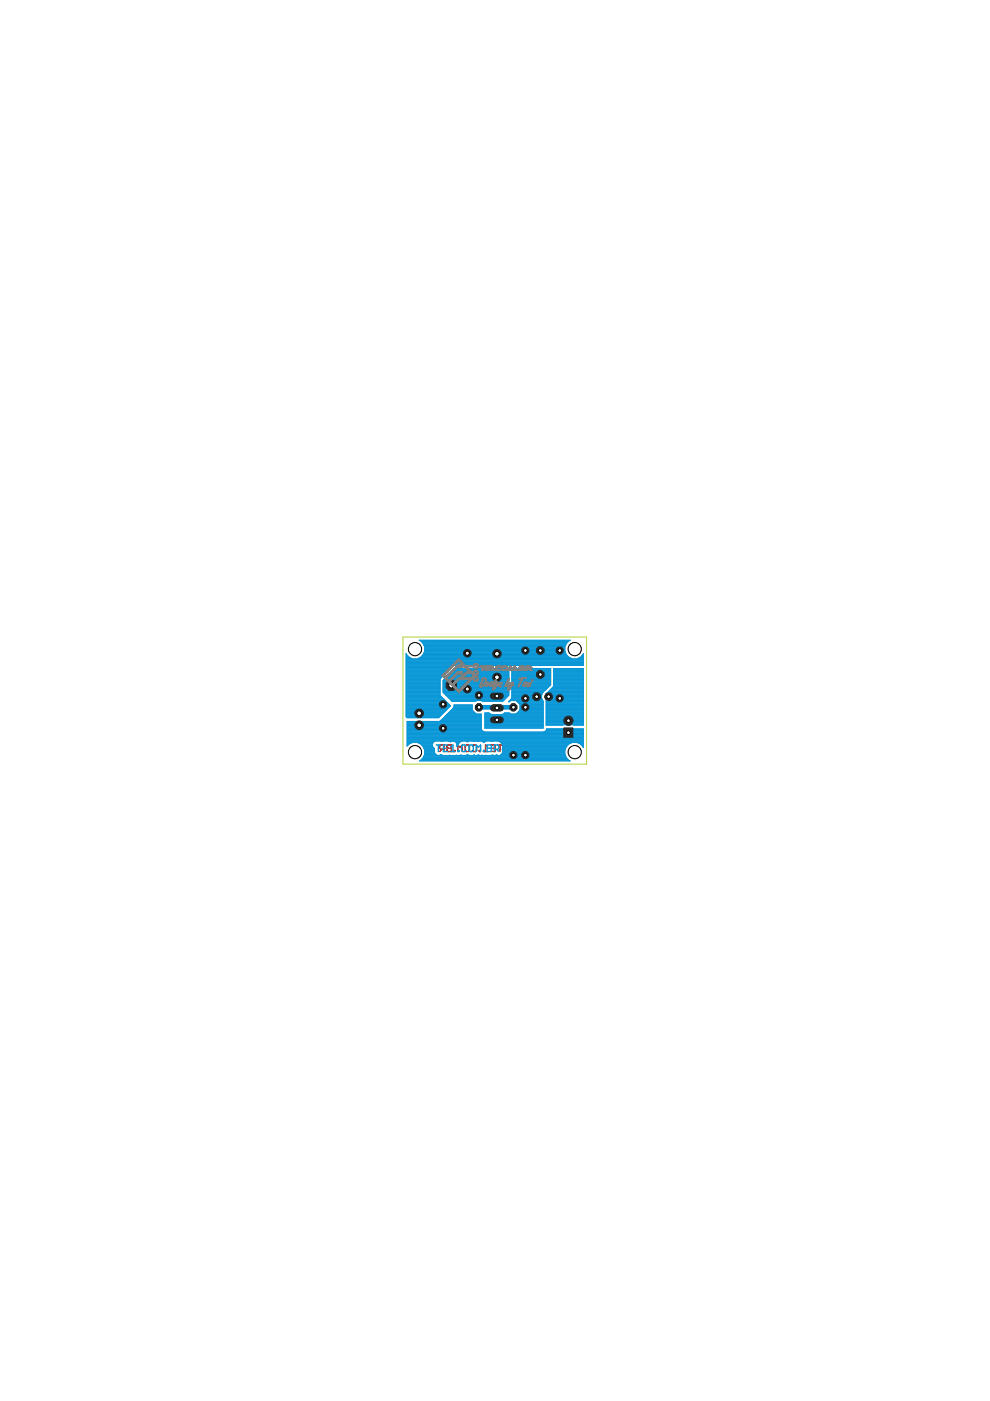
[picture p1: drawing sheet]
<svg xmlns="http://www.w3.org/2000/svg" width="210mm" height="297mm" viewBox="0 0 210 297" stroke-linecap="round" stroke-linejoin="round" font-family="sans-serif">
<g fill="none" stroke="#c90d0c" stroke-width=".3">
<path d="M93.7 158.9l-.5 .4M94.1 158.9h-.6l-.3-.3v-.4l.3-.3h.6v1.4M94.7 158.2l.3-.3h.7v1.4h-.7l-.3-.2 .3-.5zM95 158.6h.7M96.2 159.1h.3v.2h-.3zM97.1 159.3v-1.4l.4 .5 .5-.5v1.4M98.6 158.2l.2-.3h.5l.2 .3v.9l-.2 .2h-.5l-.2-.2zM100.1 158.2l.3-.3h.4l.3 .3v.9l-.3 .2h-.4l-.3-.2M101.6 159.1h.3v.2h-.3zM102.5 159.3h.9M103.4 158.4l-.5-.5v1.4M104 157.9h.9v1.4h-.9"/>
<path d="M104.5 158.6h.4M105.5 157.9h1M106 157.9v1.4"/>
</g>
<circle cx="118.7" cy="148.1" r=".8" fill="#282828" stroke="#282828" stroke-width=".21"/>
<circle cx="118.7" cy="148.1" r=".4" fill="#fff" stroke="#000" stroke-width=".21"/>
<circle cx="118.7" cy="137.9" r=".8" fill="#282828" stroke="#282828" stroke-width=".21"/>
<circle cx="118.7" cy="137.9" r=".4" fill="#fff" stroke="#000" stroke-width=".21"/>
<circle cx="111.4" cy="148.1" r=".8" fill="#282828" stroke="#282828" stroke-width=".21"/>
<circle cx="111.4" cy="148.1" r=".4" fill="#fff" stroke="#000" stroke-width=".21"/>
<circle cx="111.4" cy="137.9" r=".8" fill="#282828" stroke="#282828" stroke-width=".21"/>
<circle cx="111.4" cy="137.9" r=".4" fill="#fff" stroke="#000" stroke-width=".21"/>
<circle cx="111.4" cy="160.1" r=".8" fill="#282828" stroke="#282828" stroke-width=".21"/>
<circle cx="111.4" cy="160.1" r=".4" fill="#fff" stroke="#000" stroke-width=".21"/>
<circle cx="111.4" cy="150" r=".8" fill="#282828" stroke="#282828" stroke-width=".21"/>
<circle cx="111.4" cy="150" r=".4" fill="#fff" stroke="#000" stroke-width=".21"/>
<circle cx="108.8" cy="160.1" r=".8" fill="#282828" stroke="#282828" stroke-width=".21"/>
<circle cx="108.9" cy="160.1" r=".4" fill="#fff" stroke="#000" stroke-width=".21"/>
<circle cx="108.8" cy="150" r=".8" fill="#282828" stroke="#282828" stroke-width=".21"/>
<circle cx="108.9" cy="150" r=".4" fill="#fff" stroke="#000" stroke-width=".21"/>
<circle cx="114.6" cy="137.9" r=".87" fill="#282828" stroke="#282828" stroke-width=".21"/>
<circle cx="114.6" cy="137.9" r=".4" fill="#fff" stroke="#000" stroke-width=".21"/>
<circle cx="114.6" cy="143" r=".87" fill="#282828" stroke="#282828" stroke-width=".21"/>
<circle cx="114.6" cy="143" r=".4" fill="#fff" stroke="#000" stroke-width=".21"/>
<circle cx="101.5" cy="147.4" r=".8" fill="#282828" stroke="#282828" stroke-width=".21"/>
<circle cx="101.6" cy="147.4" r=".4" fill="#fff" stroke="#000" stroke-width=".21"/>
<circle cx="101.5" cy="150" r=".8" fill="#282828" stroke="#282828" stroke-width=".21"/>
<circle cx="101.6" cy="150" r=".4" fill="#fff" stroke="#000" stroke-width=".21"/>
<circle cx="93.9" cy="149.3" r=".8" fill="#282828" stroke="#282828" stroke-width=".21"/>
<circle cx="94" cy="149.3" r=".4" fill="#fff" stroke="#000" stroke-width=".21"/>
<circle cx="93.9" cy="154.4" r=".8" fill="#282828" stroke="#282828" stroke-width=".21"/>
<circle cx="94" cy="154.4" r=".4" fill="#fff" stroke="#000" stroke-width=".21"/>
<path d="M119.5 154.4h2v1.9h-2z" fill="#282828" stroke="#282828" stroke-width=".21"/>
<circle cx="120.5" cy="155.3" r=".4" fill="#fff" stroke="#000" stroke-width=".21"/>
<circle cx="120.5" cy="152.8" r=".97" fill="#282828" stroke="#282828" stroke-width=".21"/>
<circle cx="120.5" cy="152.8" r=".4" fill="#fff" stroke="#000" stroke-width=".21"/>
<circle cx="88.9" cy="151.2" r=".91" fill="#282828" stroke="#282828" stroke-width=".21"/>
<circle cx="88.9" cy="151.2" r=".51" fill="#fff" stroke="#000" stroke-width=".21"/>
<circle cx="88.9" cy="153.8" r=".91" fill="#282828" stroke="#282828" stroke-width=".21"/>
<circle cx="88.9" cy="153.8" r=".51" fill="#fff" stroke="#000" stroke-width=".21"/>
<circle cx="95.7" cy="145.3" r="1.17" fill="#282828" stroke="#282828" stroke-width=".21"/>
<circle cx="95.7" cy="145.3" r=".55" fill="#fff" stroke="#000" stroke-width=".21"/>
<circle cx="113.8" cy="147.7" r=".87" fill="#282828" stroke="#282828" stroke-width=".21"/>
<circle cx="113.8" cy="147.7" r=".4" fill="#fff" stroke="#000" stroke-width=".21"/>
<circle cx="116.3" cy="147.7" r=".8" fill="#282828" stroke="#282828" stroke-width=".21"/>
<circle cx="116.3" cy="147.7" r=".4" fill="#fff" stroke="#000" stroke-width=".21"/>
<circle cx="99.1" cy="138.5" r=".8" fill="#282828" stroke="#282828" stroke-width=".21"/>
<circle cx="99.1" cy="138.5" r=".44" fill="#fff" stroke="#000" stroke-width=".21"/>
<circle cx="99.1" cy="146.1" r=".8" fill="#282828" stroke="#282828" stroke-width=".21"/>
<circle cx="99.1" cy="146.1" r=".44" fill="#fff" stroke="#000" stroke-width=".21"/>
<path d="M104.6 147.6h1.5" fill="none" stroke="#282828" stroke-width="1.5"/>
<circle cx="105.4" cy="147.6" r=".4" fill="#fff" stroke="#000" stroke-width=".21"/>
<path d="M104.6 150.1h1.5" fill="none" stroke="#282828" stroke-width="1.5"/>
<circle cx="105.4" cy="150.1" r=".4" fill="#fff" stroke="#000" stroke-width=".21"/>
<path d="M104.6 152.6h1.5" fill="none" stroke="#282828" stroke-width="1.5"/>
<circle cx="105.4" cy="152.6" r=".4" fill="#fff" stroke="#000" stroke-width=".21"/>
<circle cx="105.4" cy="138.6" r=".89" fill="#282828" stroke="#282828" stroke-width=".21"/>
<circle cx="105.4" cy="138.6" r=".51" fill="#fff" stroke="#000" stroke-width=".21"/>
<circle cx="105.4" cy="143.6" r=".89" fill="#282828" stroke="#282828" stroke-width=".21"/>
<circle cx="105.4" cy="143.6" r=".51" fill="#fff" stroke="#000" stroke-width=".21"/>
<g fill="none" stroke="#0696d7" stroke-width=".3">
<path d="M92.5 157.9h.9M92.9 157.9v1.4M94 158.6h.5M95 157.9h-1v1.4h1M95.6 159.3h.9M95.6 158.4l.4-.5v1.4M97.1 159.1h.2v.2h-.2zM98.8 158.2l-.2-.3h-.5l-.2 .3v.9l.2 .2h.5l.2-.2M99.7 157.9h.4l.3 .3v.9l-.3 .2h-.4l-.3-.2v-.9zM101 159.3v-1.4l.4 .5 .5-.5v1.4M102.5 159.1h.2v.2h-.2zM103.3 157.9h.7l.2 .3-.2 .4 .2 .5-.2 .2h-.7z"/>
<path d="M103.3 158.6h.7M104.8 158.9h.7l.2-.3v-.4l-.2-.3h-.7v1.4M105.3 158.9l.4 .4"/>
</g>
<path d="M101.5 150h7.3M105.5 150l-.2 .1" fill="none" stroke="#0696d7" stroke-width="1"/>
<g fill="none" stroke="#0696d7" stroke-width=".21">
<path d="M86.1 139.7h37.6M86.1 140h37.6M86.1 139.8h37.6M86.1 139.6h1.3M86.1 139.5h1M86.1 139.4h.7M86.1 139.3h.6M86.1 139.1h.5M86.1 139h.3M86.1 138.9h.2M86.1 138.8h.1M86.1 138.6h.1"/>
<path d="M86.2 138.8l-.1-.2v13.4l.2 .2h6.7l2.5-2.6-2.2-2.2v-3.5l2.9-2.8h27.5v-2.5l-.1 .2M86.2 138.8l.6 .6M86.8 139.4l.7 .3M88.6 139.6h32.6M88.9 139.5h32M89.2 139.4l-.8 .3M89.2 139.4h31.4M89.2 135.9h31.4M89.3 139.3h31.2M89.3 136h31.2M89.4 139.1h31M89.4 136.1h31"/>
<path d="M89.5 139h30.8M89.5 136.2h30.8M89.6 138.9h30.6M89.7 136.4h30.4M89.7 138.8l-.5 .6M89.7 138.8h30.4M89.7 136.5h30.4M89.8 138.6h30.2M89.8 136.6h30.2M89.8 138.5h30.2M89.9 136.7h30.1M89.9 138.4h30"/>
<path d="M89.9 136.8h30M89.9 138.3h30M90 137h29.9M90 138.2h29.8M90 137.1h29.8M90 137.2v.8M90 137.2l-.3-.8-.8-.7h32l-.8 .7-.3 .8M90 138l-.3 .8M90 138h29.8M90 137.9h29.8M90 137.8h29.8M90 137.7h29.8"/>
<path d="M90 137.6h29.8M90 137.5h29.8M90 137.3h29.8M90 137.2h29.8M119.8 137.2v.8M119.8 138l.3 .8M120.1 138.8l.5 .6M120.6 139.4l.8 .3M122.4 139.6h1.3M122.7 139.5h1M123 139.4l-.7 .3M123 139.4h.7"/>
<path d="M123.1 139.3h.6M123.3 139.1h.4M123.4 139h.3M123.5 138.9h.2M123.6 138.8l-.6 .6M123.6 138.8h.1M123.7 138.6h.1M86.1 151.4h7.6M86.1 149.5h9.3M86.1 151.9h7.2M86.1 151.8h7.3M86.1 151.7h7.4"/>
<path d="M86.1 151.5h7.5M86.1 151.3h7.8M86.1 151.2h7.9M86.1 151h8M86.1 150.9h8.1M86.1 150.8h8.3M86.1 150.7h8.4M86.1 150.6h8.5M86.1 150.5h8.6M86.1 150.3h8.7M86.1 150.2h8.9M86.1 150.1h9"/>
<path d="M86.1 150h9.1M86.1 149.8h9.2M86.1 149.7h9.3M86.1 149.6h9.4M86.1 148.5h8.3M86.1 149.4h9.1M86.1 149.2h9M86.1 149.1h8.9M86.1 149h8.8M86.1 148.9h8.6M86.1 148.8h8.5M86.1 148.7h8.4"/>
<path d="M86.1 148.4h8.2M86.1 148.3h8M86.1 148.2h7.9M86.1 148h7.8M86.1 147.9h7.7M86.1 147.8h7.6M86.1 147.7h7.5M86.1 147.6h7.3M86.1 147.4h7.2M86.1 147.3h7.2M86.1 147.2h7.2M86.1 147.1h7.2"/>
<path d="M86.1 147h7.2M86.1 146.8h7.2M86.1 146.7h7.2M86.1 146.6h7.2M86.1 146.5h7.2M86.1 146.3h7.2M86.1 146.2h7.2M86.1 146.1h7.2M86.1 146h7.2M86.1 145.9h7.2M86.1 145.8h7.2M86.1 145.6h7.2"/>
<path d="M86.1 145.5h7.2M86.1 145.4h7.2M86.1 145.3h7.2M86.1 145.2h7.2M86.1 145h7.2M86.1 144.9h7.2M86.1 144.8h7.2M86.1 144.7h7.2M86.1 144.5h7.2M86.1 144.4h7.2M86.1 144.3h7.2M86.1 144.2h7.2"/>
<path d="M86.1 144.1h7.2M86.1 144h7.2M86.1 143.8h7.3M86.1 143.7h7.4M86.1 143.6h7.6M86.1 143.5h7.7M86.1 143.3h7.8M86.1 143.2h7.9M86.1 143.1h8M86.1 143h8.2M86.1 142.9h8.3M86.1 142.7h8.4"/>
<path d="M86.1 142.6h8.5M86.1 142.5h8.6M86.1 142.4h8.7M86.1 142.3h8.9M86.1 142.1h9M86.1 142h9.1M86.1 141.9h9.2M86.1 141.8h9.4M86.1 141.7h9.5M86.1 141.5h9.6M86.1 141.4h9.7M86.1 141.3h9.8"/>
<path d="M86.1 141.2h10M86.1 141.1h37.6M86.1 140.9h37.6M86.1 140.8h37.6M86.1 140.7h37.6M86.1 140.6h37.6M86.1 140.5h37.6M86.1 140.3h37.6M86.1 140.2h37.6M86.1 140.1h37.6M86.1 152h7.1M86.3 152.1h6.7"/>
<path d="M86.3 154.5h15.7M86.3 155.2h37.4M86.3 158.2h.1M86.3 158h.2M86.3 157.9h.3M86.3 157.8h.4M86.3 157.7h.6M86.3 157.6h.9M86.3 157.4h1.2M86.3 157.3h5.6M86.3 157.2h5.8M86.3 157.1h37.4"/>
<path d="M86.3 157h37.4M86.3 156.8h37.4M86.3 156.7h37.4M86.3 156.6h37.4M86.3 156.5h37.4M86.3 156.4h37.4M86.3 156.2h37.4M86.3 156.1h37.4M86.3 156h37.4M86.3 155.9h37.4M86.3 155.7h37.4M86.3 155.6h37.4"/>
<path d="M86.3 155.5h37.4M86.3 155.4h37.4M86.3 155.3h37.4M86.3 155h16.1M86.3 154.9h15.9M86.3 154.8h15.9M86.3 154.7h15.8M86.3 154.4h15.7M86.3 154.3h15.7M86.3 154.2h15.7M86.3 154.1h15.7M86.3 153.9h15.7"/>
<path d="M86.3 153.8h15.7M86.3 153.7h15.7M86.3 153.6h15.7M86.3 153.5h15.7M86.3 153.3h15.7M86.3 153.2h15.7M86.3 153.1h15.7M88.5 157.4h3.3M88.5 152.2h.1M88.8 157.6h3M89 157.7h2.7M89.2 152.2h.1"/>
<path d="M89.2 157.8h2.5M89.3 157.9h2.4M89.5 158h2.2M89.6 158.2h2.1M89.7 158.3h2M89.8 158.4h2M89.8 158.5h2.1M89.9 158.6h2.1M89.9 158.7h2.2M90 158.9h2.1M90 160h2.4M90 159h2.1"/>
<path d="M90 159.9h2.3M90 159.7h2.2M90 159.6h2.2M90 159.5h2.1M90 159.4h2.1M90 159.2h2.1M90 159.1h2.1M91.7 157.8l.1 .6 .2 .2M92 158.6l.1 .9M92.1 159.5a.82 .82 0 0 0 1.4 .5M93.3 152.9h8.7M93.5 160l.4 .2 3.8-.1"/>
<path d="M93.5 160h.1M93.5 152.7h8.5M93.6 152.6h8.4M93.7 152.5h8.3M93.9 152.4h8.1M93.9 146.7h14M93.9 146.6h14M93.9 146.5h14M93.9 146.3h14M93.9 146.2h14M93.9 146.1h14M93.9 146h14"/>
<path d="M93.9 145.9h14M93.9 145.8h14M93.9 145.6h14M93.9 145.5h14M93.9 145.4h14M93.9 145.3h14M93.9 145.2h14M93.9 145h14M93.9 144.9h14M93.9 144.8h14M93.9 144.7h14M93.9 144.5h14"/>
<path d="M93.9 144.4h14M93.9 144.3h14M94 152.3h8M94 146.8h13.9M94 144.2h13.9M94.1 147h13.8M94.1 152.1h7.9M94.1 144.1h13.8M94.2 147.1h13.7M94.2 152h7.8M94.2 144h13.7M94.3 151.9h7.7"/>
<path d="M94.3 147.2h13.6M94.4 143.8h13.5M94.4 147.3h13.5M94.5 151.8h7.5M94.5 143.7h13.4M94.6 147.4h13.3M94.6 151.7h7.4M94.6 143.6h13.3M94.7 151.5h7.3M94.7 147.6h13.1M94.7 143.5h13.2M94.8 147.7h12.8"/>
<path d="M94.8 151.4h7.2v3.2l.7 .6M94.8 143.3h13.1M94.9 147.8h12.6M95 151.3h5.9M95 143.2h12.9M95.1 151.2h5.7M95.1 147.9h12.3M95.1 143.1h12.8M95.2 151h5.4M95.2 148h12.1M95.2 143h12.7M95.3 148.2h11.8"/>
<path d="M95.3 157.2h.4M95.3 150.9h5.2M95.3 142.9h12.6M95.4 150.8h5M95.4 148.3h11.6M95.4 142.7h12.5M95.5 150.7h4.8M95.5 148.4h11.4M95.6 142.6h12.3M95.7 148.5h11.1M95.7 150.6h4.4M95.7 142.5h12.2"/>
<path d="M95.8 148.7h5.1M95.8 150.5h4.3M95.8 142.4h12.1M95.9 150.3h4.2M95.9 142.3h12M96 150.2h4.1M96.1 142.1h11.8M96.2 150.1h3.9M96.2 142h11.7M96.2 157.1l-.7 .2-.4-.2h-2.8l-.3 .1-.3 .6M96.2 157.1h.1M96.2 157.1l.3 .1 .4 .6"/>
<path d="M96.2 150h3.9M96.3 149.8h3.8M96.3 149.7h3.8M96.3 149.6h3.8M96.3 141.9h11.6M96.4 157.2h1.4M96.4 141.8h11.5M96.6 157.3h1M96.7 157.4h.8M96.8 157.6h.5M96.8 157.7h.4M96.9 157.8v.5"/>
<path d="M96.9 158.2h.1M96.9 158h.1M96.9 157.9h.2M96.9 157.8h.2M97 158v.3h-.1M98.9 157.2h.4M99.1 160l-.4 .2-1-.1M99.1 160h.1M100.5 157.2h.1M101 151.4l-.9-.8v-1.1h-3.8l-.1 .6-3.1 2.9M101 148.5l-.2 .2h-5l-1.9-1.9v-2.5l2.6-2.6h11.4v5.7l-1.3 1.3h-4.3l-.2-.2M101.3 157.2h.2"/>
<path d="M102 153h-15.7v5.2M102.2 148.7h4.5M102.3 157.2h.6M102.4 157.3h.3M102.6 157.4h.1M102.8 151.4h1.3M102.8 153h12.4M102.8 154.3h12.4M102.8 154.2h12.4M102.8 154.1h12.4M102.8 153.9h12.4M102.8 153.8h12.4"/>
<path d="M102.8 153.7h12.4M102.8 153.6h12.4M102.8 153.5h12.4M102.8 153.3h12.4M102.8 153.2h12.4M102.8 153.1h12.4M102.8 152.9h12.4M102.8 152.7h12.4M102.8 152.6h12.4M102.8 152.5h12.4M102.8 152.4h12.4M102.8 152.3h12.4"/>
<path d="M102.8 152.1h12.4M102.8 152h12.4M102.8 151.9h12.4M102.8 151.8h12.4M102.8 151.7h12.4M102.8 151.5h12.4M102.8 151.3h1M104.3 157.2h.2M104.3 148.7h.1M105.9 157.2h17.8M106.1 157.3h17.6M106.2 157.4h15.1"/>
<path d="M106.3 160h13.5M106.3 157.6h14.7M106.4 148.7h.1M106.4 159.9h13.4M106.4 157.7h14.4M106.4 157.7l-.7-.6h-2.6l-.5 .4a.85 .85 0 0 0-1.2-.3l-.3-.1h-1.6l-.4 .2a1.36 1.36 0 0 0-2.1 .7M106.4 157.7l.2 .3M106.5 159.7h13.3M106.5 157.8h14.1M106.5 159h13.3M106.5 159.6h13.3M106.5 158.9h13.3"/>
<path d="M106.5 157.9h14M106.6 159.1h13.2M106.6 159.5a.84 .84 0 0 1-1.3 .5l-.3 .2h-3.3l-.3-.2-.3 .2h-1.6l-.4-.2M106.6 158.3h13.5M106.6 158v1.5M106.6 159.5h13.2M106.6 159.4h13.2M106.6 159.2h13.2M106.6 158.7h13.3M106.6 158.6h13.3M106.6 158.5h13.4M106.6 158.4h13.4"/>
<path d="M106.6 158.2h13.6M106.6 158h13.7M106.6 151.4h8.6M106.9 151.3h1.3M107.8 148.8h.2M107.9 148.7h.3M108.1 148.5h6.9M108.2 148.4h6.8M108.3 148.3h6.7M108.4 148.2h6.5M108.5 148.1l-.7 .7h.2l.2-.3M108.5 148h6.4"/>
<path d="M108.5 147.9h6.3M108.5 147.8h6.3M108.5 147.7h6.3M108.5 147.6h6.3M108.5 147.4h6.3M108.5 147.3h6.4M108.5 147.2h6.4M108.5 147.1h6.5M108.5 147h6.5M108.5 146.8h6.6M108.5 146.7h6.7M108.5 146.6h6.8"/>
<path d="M108.5 146.5h6.9M108.5 146.3h7.1M108.5 146.2h7.2M108.5 146.1h7.4M108.5 146h7.5M108.5 145.9h7.6M108.5 145.8h7.7M108.5 145.6h7.8M108.5 145.5h8M108.5 145.4h8.1M108.5 145.3h8.2M108.5 145.2h8.3"/>
<path d="M108.5 145h8.3M108.5 144.9h8.3M108.5 144.8h8.3M108.5 144.7h8.3M108.5 144.5h8.3M108.5 144.4h8.3M108.5 144.3h8.3M108.5 144.2h8.3M108.5 144.1h8.3M108.5 144h8.3M108.5 143.8h8.3M108.5 143.7h8.3"/>
<path d="M108.5 143.6h8.3M108.5 143.5h8.3M108.5 143.3h8.3M108.5 143.2h8.3M108.5 143.1h8.3M108.5 143h8.3M108.5 142.9h8.3M108.5 142.7h8.3M108.5 142.6h8.3M108.5 142.5h8.3M108.5 142.4h8.3M108.5 142.3h8.3"/>
<path d="M108.5 142.1h8.3M108.5 142h8.3M108.5 141.9h8.3M108.5 141.8h8.3M109.4 148.5l.9 .9M109.5 151.3h5.7M109.5 148.7h5.7M109.6 151.2h5.6M109.6 148.8h5.6M109.7 151h5.5M109.7 148.9h5.5M109.9 150.9h5.3"/>
<path d="M109.9 149h5.3M110 150.8h5.2M110 149.1h5.2M110.1 150.7h5.1M110.1 149.2h5.1M110.2 150.6h5M110.2 149.4h5M110.3 149.5h4.9M110.3 150.5h4.9M110.3 150.3h4.9M110.3 150.2h4.9M110.3 150.1h4.9"/>
<path d="M110.3 150h4.9M110.3 149.8h4.9M110.3 149.7h4.9M110.3 149.6h4.9M110.3 149.4v1.2l-.9 .8M115.2 148.7v5.7h-12.4v-3.2h.9l.6 .3h2.1l.6-.3h1l.2 .2M115.3 155.2l.5-.4 .1-.3h7.8v4a2.1 2.1 0 0 0-3.4-.5 2.1 2.1 0 0 0 .6 3.3h-32a2.1 2.1 0 0 0 .7-3.2 2.1 2.1 0 0 0-3.3 .1M115.5 146.4a1.5 1.5 0 0 0-.3 2.3M115.6 155h8.1M115.8 154.9h7.9M115.8 151.4h7.9M115.8 149.5h7.9"/>
<path d="M115.8 153h7.9M115.8 153.7h7.9M115.8 153.6h7.9M115.8 153.5h7.9M115.8 153.3h7.9M115.8 153.2h7.9M115.8 153.1h7.9M115.8 152.9h7.9M115.8 152.7h7.9M115.8 152.6h7.9M115.8 152.5h7.9M115.8 152.4h7.9"/>
<path d="M115.8 152.3h7.9M115.8 152.1h7.9M115.8 152h7.9M115.8 151.9h7.9M115.8 151.8h7.9M115.8 151.7h7.9M115.8 151.5h7.9M115.8 151.3h7.9M115.8 151.2h7.9M115.8 151h7.9M115.8 150.9h7.9M115.8 150.8h7.9"/>
<path d="M115.8 150.7h7.9M115.8 150.6h7.9M115.8 150.5h7.9M115.8 150.3h7.9M115.8 150.2h7.9M115.8 150.1h7.9M115.8 150h7.9M115.8 149.8h7.9M115.8 149.7h7.9M115.8 149.6h7.9M115.8 148.5h7.9M115.8 149.4h7.9"/>
<path d="M115.8 149.2h7.9M115.8 149.1h7.9M115.8 149h7.9M115.8 148.9h7.9M115.8 148.8h7.9M115.8 148.7h7.9M115.8 148.4h7.9M115.8 148.3h7.9M115.8 148.2h7.9M115.8 148h7.9M115.8 147.9h7.9M115.8 147.8h7.9"/>
<path d="M115.8 147.7h7.9M115.8 147.6h7.9M115.8 147.4h7.9M115.8 147.3h7.9M115.8 147.2h7.9M115.8 154.8h7.9M115.8 147.1h7.9M115.9 154.7h7.8M116 147h7.7M116.1 146.8h7.6M116.2 146.7h7.5M116.3 146.6h7.4"/>
<path d="M116.5 146.5h7.2M116.6 146.3h7.1M116.7 146.2h7M116.8 145.2v-3.5h-8.3v6.4M116.8 145.2l-1.3 1.2M116.8 146.1h6.9M116.9 146h6.8M117.1 145.9h6.6M117.2 145.8h6.5M117.3 145.6h6.4M117.4 145.5v-3.8h6.3v12.1l-2.1-.1M117.4 145.5h6.3"/>
<path d="M117.4 145.4h6.3M117.4 145.3h6.3M117.4 145.2h6.3M117.4 145h6.3M117.4 144.9h6.3M117.4 144.8h6.3M117.4 144.7h6.3M117.4 144.5h6.3M117.4 144.4h6.3M117.4 144.3h6.3M117.4 144.2h6.3M117.4 144.1h6.3"/>
<path d="M117.4 144h6.3M117.4 143.8h6.3M117.4 143.7h6.3M117.4 143.6h6.3M117.4 143.5h6.3M117.4 143.3h6.3M117.4 143.2h6.3M117.4 143.1h6.3M117.4 143h6.3M117.4 142.9h6.3M117.4 142.7h6.3M117.4 142.6h6.3"/>
<path d="M117.4 142.5h6.3M117.4 142.4h6.3M117.4 142.3h6.3M117.4 142.1h6.3M117.4 142h6.3M117.4 141.9h6.3M117.4 141.8h6.3M117.4 145.5l-1.6 1.6v6.7l3.6-.1M122.3 157.4h1.4M122.6 157.6h1.1M122.9 157.7h.8M123.1 157.8h.6"/>
<path d="M123.2 157.9h.5M123.3 158h.4M123.5 158.2h.2M123.6 158.3h.1M123.6 158.4h.1M89 161.3h31.8M89.2 161.2h31.4M89.3 161h31.2M89.5 160.9h30.9M89.6 160.8h30.6M89.7 160.7h30.4M89.8 160.6h30.2"/>
<path d="M89.8 160.4h30.2M89.9 160.3h30M89.9 160.2h30M90 160.1h2.6M93.3 160.1h.4M97.7 160.1h.1M98.9 160.1h.4M100.5 160.1h.1M101.3 160.1h.3M104.3 160.1h.2M105.2 160.1h.2M106.1 160.1h13.7"/>
</g>
<circle cx="118.7" cy="148.1" r=".8" fill="#282828" stroke="#282828" stroke-width=".21"/>
<circle cx="118.7" cy="148.1" r=".4" fill="#fff" stroke="#000" stroke-width=".21"/>
<circle cx="118.7" cy="137.9" r=".8" fill="#282828" stroke="#282828" stroke-width=".21"/>
<circle cx="118.7" cy="137.9" r=".4" fill="#fff" stroke="#000" stroke-width=".21"/>
<circle cx="111.4" cy="148.1" r=".8" fill="#282828" stroke="#282828" stroke-width=".21"/>
<circle cx="111.4" cy="148.1" r=".4" fill="#fff" stroke="#000" stroke-width=".21"/>
<circle cx="111.4" cy="137.9" r=".8" fill="#282828" stroke="#282828" stroke-width=".21"/>
<circle cx="111.4" cy="137.9" r=".4" fill="#fff" stroke="#000" stroke-width=".21"/>
<circle cx="111.4" cy="160.1" r=".8" fill="#282828" stroke="#282828" stroke-width=".21"/>
<circle cx="111.4" cy="160.1" r=".4" fill="#fff" stroke="#000" stroke-width=".21"/>
<circle cx="111.4" cy="150" r=".8" fill="#282828" stroke="#282828" stroke-width=".21"/>
<circle cx="111.4" cy="150" r=".4" fill="#fff" stroke="#000" stroke-width=".21"/>
<circle cx="108.8" cy="160.1" r=".8" fill="#282828" stroke="#282828" stroke-width=".21"/>
<circle cx="108.9" cy="160.1" r=".4" fill="#fff" stroke="#000" stroke-width=".21"/>
<circle cx="108.8" cy="150" r=".8" fill="#282828" stroke="#282828" stroke-width=".21"/>
<circle cx="108.9" cy="150" r=".4" fill="#fff" stroke="#000" stroke-width=".21"/>
<circle cx="114.6" cy="137.9" r=".87" fill="#282828" stroke="#282828" stroke-width=".21"/>
<circle cx="114.6" cy="137.9" r=".4" fill="#fff" stroke="#000" stroke-width=".21"/>
<circle cx="114.6" cy="143" r=".87" fill="#282828" stroke="#282828" stroke-width=".21"/>
<circle cx="114.6" cy="143" r=".4" fill="#fff" stroke="#000" stroke-width=".21"/>
<circle cx="101.5" cy="147.4" r=".8" fill="#282828" stroke="#282828" stroke-width=".21"/>
<circle cx="101.6" cy="147.4" r=".4" fill="#fff" stroke="#000" stroke-width=".21"/>
<circle cx="101.5" cy="150" r=".8" fill="#282828" stroke="#282828" stroke-width=".21"/>
<circle cx="101.6" cy="150" r=".4" fill="#fff" stroke="#000" stroke-width=".21"/>
<circle cx="93.9" cy="149.3" r=".8" fill="#282828" stroke="#282828" stroke-width=".21"/>
<circle cx="94" cy="149.3" r=".4" fill="#fff" stroke="#000" stroke-width=".21"/>
<circle cx="93.9" cy="154.4" r=".8" fill="#282828" stroke="#282828" stroke-width=".21"/>
<circle cx="94" cy="154.4" r=".4" fill="#fff" stroke="#000" stroke-width=".21"/>
<path d="M119.5 154.4h2v1.9h-2z" fill="#282828" stroke="#282828" stroke-width=".21"/>
<circle cx="120.5" cy="155.3" r=".4" fill="#fff" stroke="#000" stroke-width=".21"/>
<circle cx="120.5" cy="152.8" r=".97" fill="#282828" stroke="#282828" stroke-width=".21"/>
<circle cx="120.5" cy="152.8" r=".4" fill="#fff" stroke="#000" stroke-width=".21"/>
<circle cx="88.9" cy="151.2" r=".91" fill="#282828" stroke="#282828" stroke-width=".21"/>
<circle cx="88.9" cy="151.2" r=".51" fill="#fff" stroke="#000" stroke-width=".21"/>
<circle cx="88.9" cy="153.8" r=".91" fill="#282828" stroke="#282828" stroke-width=".21"/>
<circle cx="88.9" cy="153.8" r=".51" fill="#fff" stroke="#000" stroke-width=".21"/>
<circle cx="95.7" cy="145.3" r="1.17" fill="#282828" stroke="#282828" stroke-width=".21"/>
<circle cx="95.7" cy="145.3" r=".55" fill="#fff" stroke="#000" stroke-width=".21"/>
<circle cx="113.8" cy="147.7" r=".87" fill="#282828" stroke="#282828" stroke-width=".21"/>
<circle cx="113.8" cy="147.7" r=".4" fill="#fff" stroke="#000" stroke-width=".21"/>
<circle cx="116.3" cy="147.7" r=".8" fill="#282828" stroke="#282828" stroke-width=".21"/>
<circle cx="116.3" cy="147.7" r=".4" fill="#fff" stroke="#000" stroke-width=".21"/>
<circle cx="99.1" cy="138.5" r=".8" fill="#282828" stroke="#282828" stroke-width=".21"/>
<circle cx="99.1" cy="138.5" r=".44" fill="#fff" stroke="#000" stroke-width=".21"/>
<circle cx="99.1" cy="146.1" r=".8" fill="#282828" stroke="#282828" stroke-width=".21"/>
<circle cx="99.1" cy="146.1" r=".44" fill="#fff" stroke="#000" stroke-width=".21"/>
<path d="M104.6 147.6h1.5" fill="none" stroke="#282828" stroke-width="1.5"/>
<circle cx="105.4" cy="147.6" r=".4" fill="#fff" stroke="#000" stroke-width=".21"/>
<path d="M104.6 150.1h1.5" fill="none" stroke="#282828" stroke-width="1.5"/>
<circle cx="105.4" cy="150.1" r=".4" fill="#fff" stroke="#000" stroke-width=".21"/>
<path d="M104.6 152.6h1.5" fill="none" stroke="#282828" stroke-width="1.5"/>
<circle cx="105.4" cy="152.6" r=".4" fill="#fff" stroke="#000" stroke-width=".21"/>
<circle cx="105.4" cy="138.6" r=".89" fill="#282828" stroke="#282828" stroke-width=".21"/>
<circle cx="105.4" cy="138.6" r=".51" fill="#fff" stroke="#000" stroke-width=".21"/>
<circle cx="105.4" cy="143.6" r=".89" fill="#282828" stroke="#282828" stroke-width=".21"/>
<circle cx="105.4" cy="143.6" r=".51" fill="#fff" stroke="#000" stroke-width=".21"/>
<g fill="none" stroke="#808080" stroke-width=".21">
<path d="M96.9 140h.7M97 140h.5M97 139.9h.5M97.1 139.8h.3M97.2 139.8h.1M97.2 139.7h.1M97.3 139.7h.1M93.7 143.3h.4M93.8 143.3h.4M93.8 143.4h.5M93.9 143.4h.4M93.9 143.5h1"/>
<path d="M94 143.5h.8M94 143.6h.7M94.1 143.6h.6M94.1 143.2h-.4M94.2 143.2h-.5M94.2 143.7h.4M94.2 143.1h-.4M94.3 143.8h.2M94.3 143l-.4 .1M94.3 143h-.4M94.4 143.9h.1M94.4 142.9l-.4 .1"/>
<path d="M94.4 142.9h-.4M94.5 144h.4M94.5 144h.3M94.5 143.9h.3M94.5 142.8l-.4 .1M94.5 144.1h.4M94.6 142.8h-.5M94.6 144.1h.4M94.6 143.9h.1M94.6 143.8h.1M94.6 142.7l-.4 .1M94.6 144.2h.4"/>
<path d="M94.6 143.7h-.5M94.7 143.8h.1M94.7 142.7h-.5M94.7 144.2l.4 .1M94.7 142.6l-.4 .1M94.7 144.3h.9M94.8 142.6h-.5M94.8 144.3h.8M94.8 142.5l-.4 .1M94.8 144.4h.7M94.9 142.5h-.5M94.9 144.4h.6"/>
<path d="M94.9 143.4h-.4M94.9 142.4l-.4 .1M95 144.5h.4M95 143.4h-.5M95 142.4h-.4M95 143.3h-.4M95 142.3h-.4M95.1 144.6h.2M95.1 142.3h-.4M95.1 143.3h-.5M95.1 143.2h-.4M95.1 142.2h-.4"/>
<path d="M95.2 144.7h.1M95.2 142.2h-.4M95.2 143.2h-.5M95.2 143.1h-.4M95.2 142.1h-.4M95.3 144.8h.4M95.3 144.8h.3M95.3 142l-.4 .1M95.3 144.8l.5 .1M95.3 143l-.5 .1M95.3 144.7h.3M95.3 143h-.4"/>
<path d="M95.4 142h-.5M95.4 144.9h.4M95.4 144.7h.1M95.4 144.5h-.4M95.4 141.9l-.4 .1M95.4 144.9l.5 .1M95.4 142.9l-.4 .1M95.4 144.6h.1M95.5 142.9h-.5M95.5 141.9h-.5M95.5 145h.9M95.5 141.8l-.4 .1"/>
<path d="M95.5 145.1h.8M95.5 142.8l-.4 .1M95.6 142.8h-.5M95.6 141.8h-.5M95.6 145.1h.6M95.6 141.7l-.4 .1M95.6 145.2h.6M95.6 142.7l-.4 .1M95.7 141.7h-.5M95.7 142.7h-.5M95.7 145.2h.4M95.7 144.2l-.4 .1"/>
<path d="M95.7 141.6h-.4M95.7 145.3h.4M95.7 144.2h-.4M95.7 142.6l-.4 .1M95.8 141.6h-.4M95.8 142.6h-.4M95.8 145.3h.2M95.8 144.1h-.4M95.8 141.5h-.4M95.9 142.5l-.5 .1M95.9 141.5h-.4M95.9 144h-.4"/>
<path d="M95.9 142.5h-.4M95.9 141.4h-.4M96 145.5h.4M96 145.4h-.1M96 142.4l-.5 .1M96 141.4h-.4M96 145.5h.3M96 143.9h-.4M96 142.4h-.4M96.1 145.6h.4M96.1 145.4h.2M96.1 143.8l-.5 .1"/>
<path d="M96.1 141.3h-.5M96.1 142.3h-.5M96.1 141.2l-.4 .1M96.1 143.8h-.4M96.1 142.3h-.4M96.1 145.4h.1M96.1 143.7l-.4 .1M96.2 145.7h.4M96.2 141.2h-.5M96.2 145.3v.1M96.2 143.7h-.4M96.2 142.2h-.5"/>
<path d="M96.2 141.1l-.4 .1M96.2 142.2h-.4M96.2 145.8h.4M96.2 143.6l-.4 .1M96.3 145.8h.4M96.3 141.1h-.5M96.3 143.6h-.4M96.3 142.1h-.5M96.3 141l-.4 .1M96.4 145.9h.3M96.4 143.5l-.5 .1M96.4 142l-.5 .1"/>
<path d="M96.4 145.9h.4M96.4 141h-.5M96.4 144.9l-.4 .1M96.4 143.5h-.4M96.4 142h-.5M96.4 140.9h-.4M96.5 146h.4M96.5 144.9h-.5M96.5 143.4h-.5M96.5 141.9l-.5 .1M96.5 140.9h-.5M96.5 143.4h-.4"/>
<path d="M96.5 144.8l-.4 .1M96.5 141.9h-.4M96.5 140.8h-.4M96.5 143.3h-.4M96.6 146.1h.4M96.6 144.8h-.5M96.6 141.8l-.5 .1M96.6 140.8h-.5M96.6 143.3h-.4M96.6 144.7l-.4 .1M96.6 141.8h-.4M96.6 140.7h-.4"/>
<path d="M96.6 143.2h-.4M96.6 141.4h4M96.7 146.2h.4M96.7 144.7h-.4M96.7 141.7l-.5 .1M96.7 140.7h-.5M96.7 141.3h.7M96.7 143.2h-.4M96.7 140.6h-.4M96.7 144.6l-.4 .1M96.7 142.7h.7M96.7 141.7h-.4"/>
<path d="M96.8 143.1h-.5M96.8 141.3h.6M96.8 146.3h.4M96.8 144.6h-.4M96.8 142.7h.6M96.8 140.5l-.4 .1M96.8 143l-.4 .1M96.8 141.6h-.4M96.8 140.5h-.4M96.8 144.5l-.4 .1M96.8 143h-.4M96.8 142.6h.6"/>
<path d="M96.8 140.1h.9M96.9 146.4h.7M96.9 141.6h-.5M96.9 144.5h-.4M96.9 140.1h.7M96.9 140.4l-.4 .1M96.9 144h.6M96.9 142.9l-.4 .1M96.9 141.5h-.4M96.9 144.4l-.4 .1M96.9 140.4h-.4M97 146.5h.5"/>
<path d="M97 142.9h-.5M97 141.5h-.5M97 144.4h-.4M97 144h.4M97 142.8l-.4 .1M97 140.3l-.4 .1M97 143.9h.4M97 144.3h-.4M97 140.3h-.4M97.1 146.6h.3M97.1 142.5h.9M97.1 144.3h-.4"/>
<path d="M97.1 143.8h.3M97.1 141.1h.9M97.1 140.2l-.4 .1M97.1 142.8h.9M97.2 144.2l-.5 .1M97.2 140.2h-.5M97.2 143.8h.8M97.2 146.7h.1M97.2 144.2h-.4M97.2 141h.7M97.2 140.1l-.4 .1M97.3 146.7v.1"/>
<path d="M97.3 144.1h-.5M97.3 140.1l.4 .1M97.4 140.2h.4M97.4 141.2h-.6M97.4 141.1l-.5 .1M97.4 140.2l.4 .1M97.5 142.5l-.6 .1M97.5 140.3h.4M97.5 140.3l.4 .1M97.6 144h3M97.6 140.4h.4M97.6 146.4l-.7 .1"/>
<path d="M97.6 142.5h.5M97.6 141.3h3M97.6 141.1h3M97.6 140.4l.4 .1M97.6 142.7h.5M97.6 142.6h.5M97.6 141.2h3M97.7 143.9h2.9M97.7 140.5h.4M97.7 146.3l-.4 .1M97.7 140.5l.4 .1M97.7 146.3h-.4"/>
<path d="M97.8 140.6h.4M97.8 146.2l-.4 .1M97.8 140.7h.5M97.9 146.2h-.4M97.9 140.7h.4M97.9 146.1l-.4 .1M97.9 140.8h.5M98 146.1h-.4M98 143.7h-.5M98 140.8h.4M98 146h-.4M98 143.6l-.4 .1"/>
<path d="M98 142.8h-1.4M98 144.1h-1.1M98 141.4h-1.4M98 140.9h.5M98.1 146h-.4M98.1 142.7l-1.4 .1M98.1 142.6l-.4 .1M98.1 143.6h-.5M98.1 140.9h.4M98.1 145.9h-.4M98.1 143.5l-.4 .1M98.1 141h.5"/>
<path d="M98.2 145.9h-.4M98.2 143.5h-.4M98.2 145.8h-.4M98.3 145.8h-.4M98.3 143.4h-.5M98.3 143.4h-.4M98.3 145.7h-.4M98.4 145.6l-.4 .1M98.4 143.3h-.5M98.4 145.6h-.4M98.4 143.3h-.4M98.5 145.5l-.4 .1"/>
<path d="M98.5 143.2h-.4M98.5 142.8h.5M98.6 145.5h-.5M98.6 143.2h-.5M98.6 142.8h2M98.6 145.4l-.4 .1M98.6 143.1h-.4M98.6 142.7h2M98.7 145.4h-.5M98.7 141.5h.3M98.7 143l-.5 .1M98.7 142.7h1.9"/>
<path d="M98.7 141.5h.4M98.7 145.3l-.4 .1M98.7 143h-.4M98.7 141.6h.4M98.8 145.3h-.5M98.8 141.6h.4M98.8 145.2h-.4M98.8 142.9l-.5 .1M98.8 142.6h1.8M98.8 142.9h-.4M98.8 141.7h.5M98.9 145.2h-.5"/>
<path d="M98.9 145.1h-.4M98.9 142.8l-.5 .1M98.9 141.7l.4 .1M99 141.8h.4M99 145.1h-.4M99 145h-.4M99 141.8l.4 .1M99.1 141.9h.4M99.1 144.9l-.4 .1M99.1 144.9h-.4M99.1 141.9l.4 .1M99.2 142h.4"/>
<path d="M99.2 144.8l-.4 .1M99.2 144.8h-.4M99.2 142l.4 .1M99.3 142.1h.4M99.3 144.7l-.4 .1M99.3 144.7h-.4M99.3 142.2h.4M99.4 142.2h.4M99.4 144.6l-.4 .1M99.4 144.6h-.4M99.4 142.3h.4M99.5 142.3h.4"/>
<path d="M99.5 144.5l-.4 .1M99.5 144.5h-.4M99.5 142.4h.4M99.6 142.4h.4M99.6 144.4l-.4 .1M99.7 144.4h-.4M99.7 144.3l-.4 .1M99.8 144.3h-.4M99.8 144.2l-.4 .1M99.9 144.2h-.4M100 143.7h.3M100.1 142.9h.3"/>
<path d="M100.1 142.9h.2M100.1 142.9l.3 .1M100.2 143h.2M100.2 143l.3 .1M100.3 143.1h.2M100.3 143.2h.4M100.4 143.6l-.4 .1M100.4 144.1h.2M100.4 143.6h-.4M100.4 143.2h.4M100.4 142.5h.2M100.4 144.1h.3"/>
<path d="M100.4 142.8l.3 .1M100.4 142.8h.2M100.4 141.1h.2M100.4 144.2h.3M100.4 143.5l-.3 .1M100.4 141.4h.3M100.5 142.9h.2M100.5 141.5h.2M100.5 144.2h.8M100.5 143.5h-.4M100.5 142.9h.8M100.5 141.5h.8"/>
<path d="M100.5 142.3h.8M100.5 144.3h.8M100.5 143.6h.8M100.5 141.6h.8M100.5 143.4h-.3M100.5 143h.8M100.5 142.2h.8M100.5 140.8h.8M100.6 144.3h.6M100.6 143.8l-3 .1M100.6 143.8h-3.5M100.6 143.5h.6"/>
<path d="M100.6 143h.6M100.6 142.6h-1.9M100.6 141.6h.7M100.6 140.8h.6M100.6 141.1h-3.7M100.6 143.7l-.2 .1M100.6 143.4h-.4M100.6 142.4h-.2M100.6 142.2h.6M100.7 144.4h.4M100.7 143.7h-.3M100.7 143.4h.4"/>
<path d="M100.7 141.7h.5M100.7 141h-.3M100.7 140.7h.4M100.7 143.3h-.4M100.7 143.1h.4M100.7 142.4h-.3M100.7 143.6l-.3 .1M100.7 142.1h.4M100.8 140.9h-.3M100.8 144.4h.2M100.8 143.4h.2M100.8 143.3h-.4"/>
<path d="M100.8 143.2h.2M100.8 142.3h-.3M100.8 141.7h.2M100.8 140.7h.2M101 142.3h.3M101.1 143.6l.3 .1M101.1 140.9h.3M101.1 142.4h.3M101.1 143.7h.3M101.1 141h.3M101.2 142.4h.2M101.2 143.7l.2 .1"/>
<path d="M101.2 142.8h.2M101.2 141h.2M101.2 142.5h.2M101.2 141.4h.2M101.2 144h.2M101.2 143.8h.2M101.2 142.5l.2 .1M101.2 141.1h.2M101.2 143.9h.2M101.2 142.6h.2M101.2 141.2h.2M101.3 143.6h-.8"/>
<path d="M101.3 140.9h-.8M101.3 142.9h-.2M101.4 144.2h-.3M101.4 141.5h-.3M101.4 144.1h-.3M101.4 142.8l-.3 .1M101.4 144.1h-.2M101.4 141.4h-.2M101.4 142.7h-.2M101.4 141.3h-.2M101.7 145.6h.5M101.7 145.5h.6"/>
<path d="M101.7 145.4h.2M101.7 141.5h1M101.8 145.3h.1M101.8 145.6h.2M101.8 145.2h.2M101.9 141.2h2M102 145.3h-.2M102 145.2h-.2M102 145.1h-.2M102 144.7h.2M102 145.1h-.1M102.1 145h-.2"/>
<path d="M102.1 144.6h.2M102.1 144.9h-.2M102.1 142.2h.3M102.1 142.1h.3M102.1 142h.3M102.1 141.9h.3M102.1 141.8h.3M102.1 141.7h.3M102.1 141.6h.3M102.1 141.5h.3M102.2 144.8h-.2M102.2 144.4h.2"/>
<path d="M102.2 144.7l-.2 .1M102.2 144h.4M102.2 144.6l-.2 .1M102.2 144.3h.2M102.2 144.1h.1M102.3 145.5l-.6 .1M102.3 144.5l-.2 .1M102.3 144.2h.2M102.3 144.5h-.2M102.3 143.9h.8M102.3 144.4l-.2 .1M102.4 144.3l-.2 .1"/>
<path d="M102.4 143.8h.6M102.4 145.4l-.3 .1M102.4 144.2l-.2 .1M102.5 145.4h-.3M102.5 144.1h-.2M102.5 145.3l-.2 .1M102.5 144.1h-.3M102.5 143.8h.5M102.6 144h-.4M102.6 145.3h-.3M102.6 145h.2M102.6 145.2h-.2"/>
<path d="M102.7 145.2h-.3M102.7 143.9h-.5M102.7 145.1h-.2M102.8 141.4h-1.1M102.8 145.1h-.3M102.8 141.4h-1M102.8 144.7h.2M102.9 144.9l-.3 .1M102.9 143.9h.2M102.9 144.9h-.2M102.9 142.2h.9M102.9 141.9h.3"/>
<path d="M102.9 141.8h.3M102.9 141.7h.9M102.9 141.6h1M102.9 141.5h.3M102.9 141.4h.9M102.9 145.3h.6M102.9 145.3h.2M102.9 145.2h.2M102.9 144.8l-.2 .1M103 144.8h-.3M103 145h.1M103 144.4h.1"/>
<path d="M103 145.4h.3M103 144.7l-.2 .1M103 144.3h.2M103 144h.2M103 144h.1M103 144.2h.2M103 144.1h.2M103.1 144.6h-.2M103.1 144.5l-.2 .1M103.1 145.5h.1M103.1 144.5h-.2M103.1 144.4l-.2 .1"/>
<path d="M103.1 144.4h-.1M103.2 144.3h-.2M103.2 145h-.2M103.2 145.2h-.3M103.2 144.9h-.2M103.2 144.7h.4M103.3 145.1h-.4M103.3 144.8l-.2 .1M103.3 144.7h.2M103.4 144.8h-.3M103.4 145.1h-.4M103.4 145h-.2"/>
<path d="M103.4 144.8h.1M103.4 145.4h-.4M103.5 144.9l-.2 .1M103.5 144.9h-.1M103.5 145.1h.3M103.5 144.8l-.1 .1M103.6 145.3h-.3M103.6 145.1h.3M103.6 144.8h-.4M103.6 145.2h-.2M103.6 145h.1M103.7 145.3l.2 .1"/>
<path d="M103.7 145.3h.1M103.7 145.2h.1M103.7 145.4h.5M103.7 141.8h-.8M103.8 141.5h-.9M103.8 145.5h.3M103.8 145h.1M103.8 142.1h-.9M103.8 141.4h-.9M103.8 141.7h-.9M103.8 145.2h-.3M103.8 142l-.9 .1"/>
<path d="M103.9 141.6h-1M103.9 142h-1M103.9 141.3h-2.1M103.9 144.9l.2 .1M103.9 144.9h.2M103.9 144.8h.2M103.9 141.9l-1 .1M103.9 141.2l-2 .1M103.9 145.1h.2M103.9 145h.2M104 145.1h.2M104 141.2h.5"/>
<path d="M104 145.2h.2M104 141.3h.5M104.1 145.4h.1M104.1 145.2h.1M104.1 145.3h.1M104.1 144.8l-.2 .1M104.1 141.4h.4M104.1 144.9h.3M104.1 144.6h.4M104.2 141.5h.3M104.2 144.7l-.3 .1M104.2 142.2h.3"/>
<path d="M104.2 142.1h.3M104.2 142h.3M104.2 141.9h.3M104.2 141.8h.3M104.2 141.7h.3M104.2 141.6h.3M104.2 144.6h.3M104.3 144.7h-.3M104.4 145.5h.1M104.4 145.4h.1M104.4 144.8h.1M104.4 144.7h.2"/>
<path d="M104.4 145.4h.2M104.4 144.9h-.3M104.4 146.1h.4M104.4 146.1h.2M104.5 146.2h.2M104.5 145.1h.1M104.5 144.8l-.3 .1M104.5 144.8h-.2M104.5 145h.2M104.6 144.7h-.6M104.6 146h-.2M104.6 145.3h-.2"/>
<path d="M104.6 145.2h-.1M104.6 144.9h.2M104.6 145.9h-.1M104.6 142h.4M104.7 142.1h.2M104.7 145.9h-.2M104.7 145.1h-.2M104.7 142h.2M104.7 142.2h.2M104.7 144.7h.2M104.8 145.8h-.3M104.8 144.9l-.2 .1"/>
<path d="M104.8 146.2h-.4M104.8 144.7h.1M104.8 145.8h-.2M104.8 144.8l-.2 .1M104.8 145.3h.7M104.8 145.2h.2M104.8 145.1h.2M104.8 144.8h-.1M104.9 146.1h-.2M104.9 144.7l-.2 .1M104.9 145.4h.1M104.9 146h-.2"/>
<path d="M104.9 144.3h.2M104.9 146h-.1M104.9 144.4h.2M104.9 144.3h.3M105 145.9h-.2M105 145.2h-.2M105 144.2h.2M105 145.1h-.1M105 144.8h.2M105 144.1h.2M105 141.8h.4M105 141.7h.3"/>
<path d="M105.1 145.8h-.2M105.1 145h-.2M105.1 141.8l.3 .1M105.1 145.2h.2M105.1 141.9h.5M105.1 145.7h-.5M105.1 144.9l-.2 .1M105.1 141.9h1.2M105.1 145.6l-.4 .1M105.1 144.3h-.2M105.1 144.9h-.2M105.1 142h1.1"/>
<path d="M105.2 145.6h-.4M105.2 144.7h.3M105.2 145.5l-.3 .1M105.2 144.8l-.2 .1M105.2 142h1M105.2 144.6h.3M105.3 145.5h-.3M105.3 142.1h.9M105.3 144.7l-.2 .1M105.3 145.4l-.2 .1M105.3 144.9h.2M105.3 144.6h.2"/>
<path d="M105.3 141.6h-.3M105.4 145.2h-.3M105.4 145.4h-.6M105.4 145.1h-.2M105.4 141.6h-.3M105.4 142.2h.7M105.5 145.3l-.7 .1M105.5 145h-.3M105.5 144.9l-.3 .1M105.5 141.5h-.4M105.5 144.9h-.2M105.5 144.8h-.1"/>
<path d="M105.5 141.2h.8M105.5 144.7l-.1 .1M105.5 144.7h-.4M105.6 145.2h-.2M105.6 145h.1M105.6 145.4h.2M105.6 145.1h-.1M105.6 144.9h.1M105.7 145.5h.1M105.7 145.1h-.2M105.7 144.9h.1M105.7 145h-.1"/>
<path d="M105.8 145.4l-.2 .1M105.8 145.4h-.2M105.9 145.3h-.2M105.9 145.2h-.2M105.9 144.8h.2M106 145.1h-.3M106 145.5h.2M106 145.4h.2M106 145.4h.1M106 145.3h.1M106 145.3h.2M106 144.7h.1"/>
<path d="M106 145.2h.2M106 145.6h.2M106 145.1h.2M106.1 141.5h-1M106.2 141.4h-1.1M106.2 141.4h-1M106.2 145.2h-.2M106.2 144.8h.2M106.2 145.1h-.4M106.2 141.3h-1M106.3 141.2l-1 .1M106.3 145h-.5"/>
<path d="M106.3 144.7h.1M106.3 141.8h.3M106.3 141.7h.3M106.3 144.9l-.5 .1M106.3 141.8l.4 .1M106.3 144.9h-.4M106.3 141.9h.6M106.4 141.9h1.3M106.4 141.4h1.3M106.4 144.8l-.5 .1M106.4 142h1.2M106.4 144.8h-.5"/>
<path d="M106.4 141.4h1.2M106.5 142h1.1M106.5 141.3h1M106.5 142.1h1M106.6 141.3h.8M106.6 141.6h-.3M106.7 141.6h-.4M106.7 142.2h.6M106.8 141.5h-.5M106.8 141.2h.5M107.1 145.5h.1M107.1 145.3h.2"/>
<path d="M107.3 145.5h.2M107.3 141.5h.4M107.3 144.9h.2M107.3 145.2h-.1M107.4 145.2h-.2M107.4 145.1h-.2M107.4 141.6h.3M107.4 144.7h.5M107.4 141.8h.3M107.4 145h-.1M107.4 141.7h.3M107.5 144.9l-.2 .1"/>
<path d="M107.5 144.5h.2M107.5 145.4l-.4 .1M107.6 146.2h.5M107.6 146.1h.2M107.6 146.1h.1M107.6 144.4h.2M107.6 145.4h-.5M107.6 144.8l-.3 .1M107.6 145.1h.2M107.7 146.3h.2M107.7 145.3l-.6 .1M107.7 144.6h-.2"/>
<path d="M107.7 144.8h-.3M107.7 141.5h-1.4M107.7 145.9h.2M107.7 145.3h-.2M107.7 144.2h.2M107.7 141.9h-.5M107.7 146.3h.1M107.7 141.8l-.3 .1M107.7 145.2h-.2M107.7 144.9h.2M107.7 144.8h.2M107.7 144.4l-.2 .1"/>
<path d="M107.8 146h-.2M107.8 144.1h.1M107.8 145.2h-.2M107.8 144.3l-.2 .1M107.8 144.3h-.1M107.8 142.1h.4M107.8 145.9h-.2M107.8 145.1h-.1M107.8 144h.2M107.9 145h-.2M107.9 144.2l-.2 .1M107.9 141.9h.3"/>
<path d="M107.9 144.9l-.2 .1M107.9 145.4h.3M107.9 144.8l-.1 .1M107.9 143.8l.2 .1M107.9 145.2h.6M107.9 144.1h-.2M107.9 143.8h.1M107.9 141.7h.7M107.9 145.8h-.2M107.9 145.4h.2M107.9 141.6h.7M108 141.6h.5"/>
<path d="M108 141.5h.5M108 146.2h-.4M108 146h.2M108 145.8h-.2M108 144h-.2M108 141.4h.5M108 141.4h.4M108.1 143.9h-.2M108.1 141.3h.3M108.1 146.1l-.2 .1M108.1 145.2h-.2M108.1 146.1h-.2"/>
<path d="M108.1 145.8h.2M108.1 145.1h-.2M108.1 142.2h-.3M108.1 141.2h.2M108.2 146h-.2M108.2 145.1h-.2M108.2 142.1h-.4M108.2 142h-.4M108.2 145h-.2M108.2 141.9h-.3M108.2 145.9h-.2M108.2 145.3l-.3 .1"/>
<path d="M108.2 141.8h-.3M108.2 145.9h-.1M108.3 145.8h-.2M108.3 144.9l-.2 .1M108.3 144.7h.1M108.3 144.9h-.2M108.3 145.1h.3M108.3 141.8h.7M108.3 145.7h-.5M108.4 145.6l-.5 .1M108.4 144.8l-.3 .1M108.4 145.6h-.4"/>
<path d="M108.4 141.9h.6M108.4 145.5l-.3 .1M108.4 144.8h-.2M108.4 141.9h.5M108.4 142h.5M108.5 145.5h-.3M108.5 142h.4M108.5 142.1h.3M108.5 145.4l-.2 .1M108.6 145.2h-.4M108.6 144.8h.2M108.6 142.2h.2"/>
<path d="M108.6 145.1h-.3M108.6 145.4h-.3M108.6 144.7h.2M108.6 145h-.2M108.7 145.3l-.4 .1M108.7 144.7h.1M108.7 144.9l-.3 .1M108.7 144.9h-.2M108.7 141.7h.7M108.7 145.3h-.8M108.8 145.2h-.2M108.8 144.8l-.3 .1"/>
<path d="M108.8 141.6h.6M108.8 145h.1M108.8 144.7l-.2 .1M108.8 141.5h.5M108.8 145.1h-.1M108.9 141.5h.4M108.9 145.1h-.2M108.9 141.4h.4M109 141.3h.3M109 141.8l-.6 .1M109 141.2l.3 .1M109.1 141.2h.1"/>
<path d="M109.1 141.8l.4 .1M109.1 141.8h.3M109.1 141.9h.4M109.2 142h.3M109.2 141.9h.3M109.2 142.1h.3M109.2 142l.3 .1M109.2 142.2h.3M109.4 141.7l-1.5 .1M109.6 142h.4M109.7 142.1h.2M109.7 142h.2"/>
<path d="M109.7 142.2h.2M109.9 145.5h.2M109.9 145.6h.1M109.9 145.4h.2M110 145.2h.2M110 145.1h.2M110.1 145h.2M110.1 144h.2M110.1 142.2h.9M110.1 141.9h1.2M110.1 141.8h.3M110.1 141.8h1.2"/>
<path d="M110.1 141.7h1.2M110.1 141.5h1.2M110.1 141.4h1.2M110.2 141.4h1.1M110.2 145.3h-.2M110.2 144.8h.2M110.2 141.3h1M110.2 145.2h-.2M110.2 144.7h.2M110.2 141.2l.9 .1M110.3 145.1h-.3M110.3 141.2h.7"/>
<path d="M110.3 144.9l-.2 .1M110.3 144.9h-.2M110.4 144.8l-.2 .1M110.4 144.7l-.2 .1M110.4 144.4h.2M110.4 144h-.3M110.5 144.6l-.2 .1M110.5 144.3h.2M110.5 144.6h-.2M110.5 144.5l-.2 .1M110.5 144.2h.2M110.6 144.5h-.3"/>
<path d="M110.6 143.8h1.1M110.6 144.4l-.2 .1M110.6 144.3l-.2 .1M110.7 144.2l-.2 .1M110.8 144.1h-.2M110.8 143.7h.9M110.8 144h-.2M110.9 144h-.2M110.9 143.9h-.8M110.9 145.3h.4M110.9 145.3h.1M110.9 145.2h.1"/>
<path d="M110.9 145.4h.3M110.9 141.8h.4M111 145.5h.1M111 145h.1M111 141.5h.3M111 144.9h.2M111 145.2h-.1M111.1 145.1h-.2M111.1 143.8l-1 .1M111.2 144.9l-.2 .1M111.2 144.7h.4M111.2 142.1h-1.1"/>
<path d="M111.2 144.7h.3M111.3 145.4h-.4M111.3 144.8l-.3 .1M111.3 142l-1.2 .1M111.3 145.1h.1M111.3 141.7h-1.2M111.3 144.8h-.2M111.3 144.6h.2M111.3 142h-1.2M111.3 141.6h-1.2M111.3 145.3h-.2M111.4 144.9h.1"/>
<path d="M111.4 145.2h-.2M111.4 144.8h.1M111.4 142.2h.3M111.4 142.1h.3M111.4 142h.3M111.4 141.9h.3M111.4 141.9h1.1M111.4 141.7h1.3M111.4 141.5h1.3M111.4 141.4h1.3M111.5 145.1h-.2M111.5 145h-.2"/>
<path d="M111.5 141.4h1.1M111.5 145.4h.1M111.5 145.5h.1M111.5 141.3h1.1M111.5 144.8l-.1 .1M111.6 145.5h.1M111.6 144.7l-.5 .1M111.6 141.3h.9M111.6 141.2h.7M111.6 143.8h-1.3M111.7 145.4h-.2M111.7 145.3l-.2 .1"/>
<path d="M111.7 144.9h.5M111.7 145.3h-.2M111.8 145.2h-.3M111.8 145.2h-.2M111.8 145.1h-.2M111.9 145.5l.2 .1M111.9 145.5h.1M111.9 145.4h.1M111.9 145.3h.1M111.9 145.2h.1M111.9 144.7h.1M111.9 145.6h.2"/>
<path d="M111.9 145.1h.2M112 144.8h-.2M112 144.7l-.2 .1M112 145.3h-.1M112 144.8h.3M112.1 145.1h-.5M112.1 145h-.4M112.1 141.9l.5 .1M112.1 144.7h.2M112.2 144.9l-.5 .1M112.2 142h.5M112.2 145.5h.2"/>
<path d="M112.2 145.4h.2M112.2 142l.5 .1M112.3 144.8l-.6 .1M112.3 144.8h-.2M112.3 142.1h.5M112.3 145.1h.2M112.4 141.5h.3M112.4 145h.1M112.4 142.2h.4M112.4 141.6h.3M112.4 145.3h-.1M112.4 145.2h-.1"/>
<path d="M112.4 144.9h.2M112.5 145.2h-.2M112.5 145.1h-.2M112.6 144.9l-.2 .1M112.6 144.7h.1M112.6 141.8l-1.2 .1M112.6 144.8l-.1 .1M112.7 144.8h-.2M112.7 141.8h-1.3M112.7 144.7l-.2 .1M112.7 141.7h-1.3M112.8 144.3h.2"/>
<path d="M112.8 144.4h.1M112.8 144.2h.2M112.9 144.1h.1M112.9 144.3h-.1"/>
</g>
<g fill="none" stroke="#afd134" stroke-width=".21">
<path d="M85.4 135.1h39v26.9h-39z"/>
<circle cx="121.9" cy="137.6" r="1.4"/>
</g>
<circle cx="121.9" cy="137.6" r="1.4" fill="#fff" stroke="#000" stroke-width=".21"/>
<circle cx="88" cy="159.5" r="1.4" fill="none" stroke="#afd134" stroke-width=".21"/>
<circle cx="88" cy="159.5" r="1.4" fill="#fff" stroke="#000" stroke-width=".21"/>
<circle cx="88" cy="137.6" r="1.4" fill="none" stroke="#afd134" stroke-width=".21"/>
<circle cx="88" cy="137.6" r="1.4" fill="#fff" stroke="#000" stroke-width=".21"/>
<circle cx="121.9" cy="159.5" r="1.4" fill="none" stroke="#afd134" stroke-width=".21"/>
<circle cx="121.9" cy="159.5" r="1.4" fill="#fff" stroke="#000" stroke-width=".21"/>
</svg>
